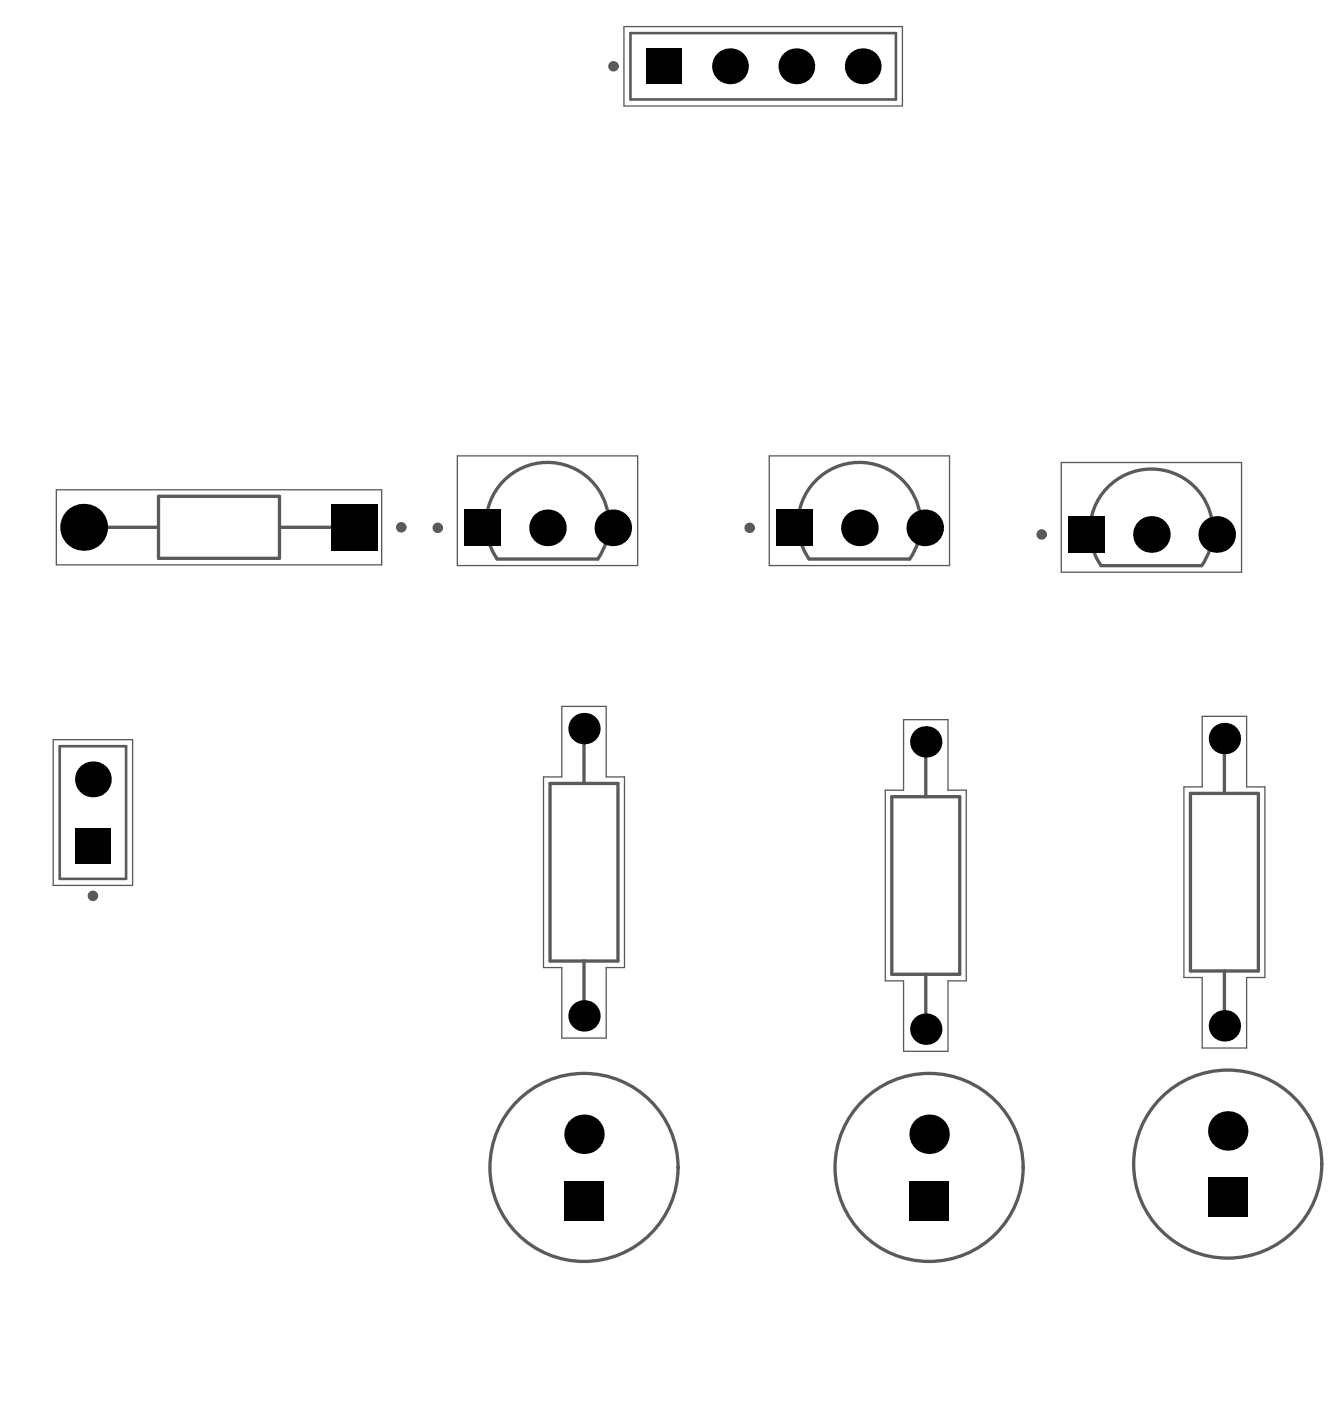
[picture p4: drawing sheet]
<svg xmlns="http://www.w3.org/2000/svg" width="171mm" height="179mm" viewBox="0 0 171 179" stroke-linecap="round" stroke-linejoin="round" font-family="sans-serif">
<path d="M79.5 3.4h35.6v10.1h-35.6zM58.3 58.1h23v14h-23zM98.1 58.1h23v14h-23zM135.3 58.9h23v14h-23zM7.2 62.4h41.5v9.6h-41.5zM6.8 94.2h10.1v18.6h-10.1zM71.6 90h5.7v9h2.3v24.3h-2.3v9h-5.7v-9h-2.3v-24.3h2.3zM115.2 91.7h5.7v9h2.3v24.3h-2.3v9h-5.7v-9h-2.3v-24.3h2.3zM153.3 91.3h5.6v9h2.4v24.2h-2.4v9h-5.6v-9h-2.4v-24.2h2.4z" fill="none" stroke="#5a5a5a" stroke-width=".17"/>
<g fill="none" stroke="#5a5a5a" stroke-width=".42">
<path d="M10.7 67.2h9.5M20.2 63.2h15.4v7.9h-15.4zM35.6 67.2h9.6M63.4 71.2a7.8 7.8 0 0 1 6.4-12.3 7.8 7.8 0 0 1 6.4 12.3M63.4 71.2h12.8M103.2 71.2a7.8 7.8 0 0 1 6.4-12.3 7.8 7.8 0 0 1 6.4 12.3M103.2 71.2h12.8M140.4 72.1a7.8 7.8 0 0 1 6.4-12.3 7.8 7.8 0 0 1 6.4 12.3h-12.8M70.1 99.8h8.7v22.6h-8.7zM74.5 94.8v5M118 96.5v5M156.1 96.1v5"/>
<path d="M113.7 101.5h8.7v22.6h-8.7zM151.8 101.1h8.6v22.6h-8.6zM74.5 122.4v5M118 124.1v5M156.1 123.7v5"/>
<circle cx="74.5" cy="148.7" r="12"/>
<circle cx="118.5" cy="148.7" r="12"/>
<circle cx="156.5" cy="148.3" r="12"/>
</g>
<path d="M80.4 4.2h33.8v8.5h-33.8zM7.6 95.1h8.5v16.9h-8.5z" fill="none" stroke="#5a5a5a" stroke-width=".33"/>
<g fill="none" stroke="#5a5a5a" stroke-width=".67">
<circle cx="78.2" cy="8.4" r=".33"/>
<circle cx="51.2" cy="67.2" r=".33"/>
<circle cx="55.8" cy="67.3" r=".33"/>
<circle cx="95.6" cy="67.3" r=".33"/>
<circle cx="132.8" cy="68.1" r=".33"/>
<circle cx="11.8" cy="114.1" r=".33"/>
</g>
<g fill="#000">
<path d="M82.3 6.2h4.6v4.5h-4.6z" fill-rule="evenodd"/>
<path d="M42.2 64.2h6v6h-6z" fill-rule="evenodd"/>
<path d="M59.1 64.9h4.7v4.7h-4.7z" fill-rule="evenodd"/>
<path d="M98.9 64.9h4.7v4.7h-4.7z" fill-rule="evenodd"/>
<path d="M136.1 65.8h4.7v4.6h-4.7z" fill-rule="evenodd"/>
<path d="M9.6 105.5h4.5v4.5h-4.5z" fill-rule="evenodd"/>
<path d="M71.9 150.5h5.1v5h-5.1z" fill-rule="evenodd"/>
<path d="M115.9 150.5h5.1v5h-5.1z" fill-rule="evenodd"/>
<path d="M154 150h5v5.1h-5z" fill-rule="evenodd"/>
</g>
<g fill="#000">
<circle cx="93.1" cy="8.4" r="2.28"/>
<circle cx="101.5" cy="8.4" r="2.28"/>
<circle cx="110" cy="8.4" r="2.28"/>
<circle cx="10.7" cy="67.2" r="2.99"/>
<circle cx="69.8" cy="67.3" r="2.33"/>
<circle cx="78.1" cy="67.3" r="2.33"/>
<circle cx="109.6" cy="67.3" r="2.33"/>
<circle cx="117.9" cy="67.3" r="2.33"/>
<circle cx="146.8" cy="68.1" r="2.33"/>
<circle cx="155.1" cy="68.1" r="2.33"/>
<circle cx="11.8" cy="99.3" r="2.28"/>
<circle cx="74.5" cy="92.8" r="2"/>
<circle cx="118" cy="94.5" r="2"/>
<circle cx="156.1" cy="94.1" r="2"/>
<circle cx="74.5" cy="129.4" r="2"/>
<circle cx="118" cy="131.1" r="2"/>
<circle cx="156.1" cy="130.7" r="2"/>
<circle cx="74.5" cy="144.5" r="2.51"/>
<circle cx="118.5" cy="144.5" r="2.51"/>
<circle cx="156.5" cy="144.1" r="2.51"/>
</g>
</svg>
